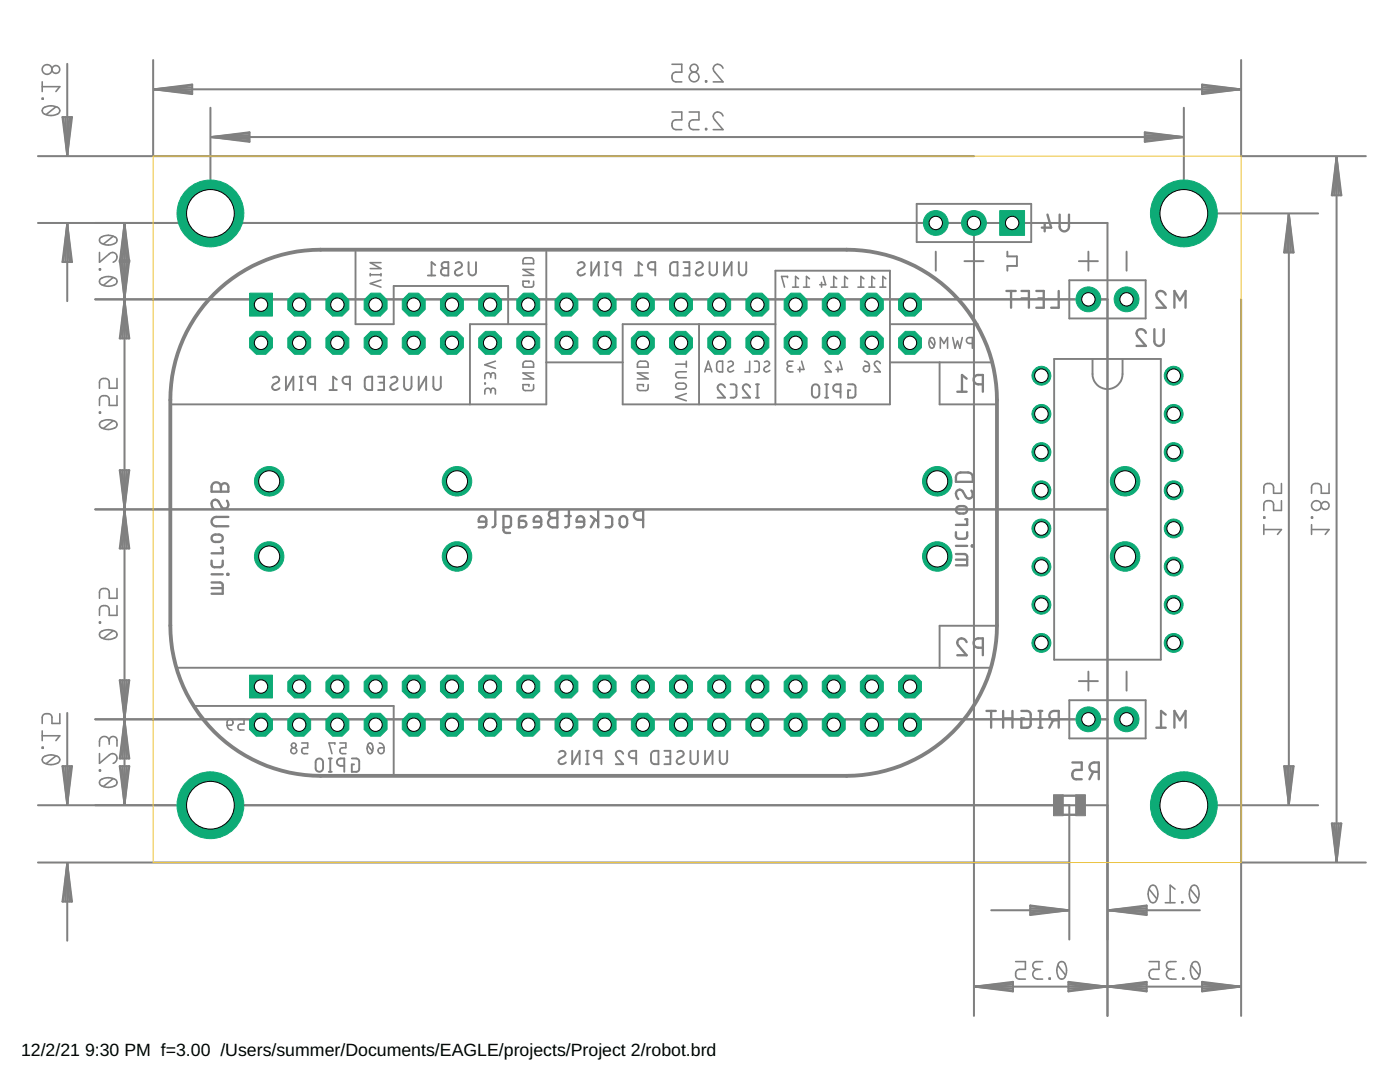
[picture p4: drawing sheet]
<svg xmlns="http://www.w3.org/2000/svg" width="279mm" height="216mm" viewBox="0 0 279 216" stroke-linecap="round" stroke-linejoin="round" font-family="sans-serif">
<defs><g id="words">
<g font-size="3.5">
<text x="4.2" y="210.7">12/2/21</text>
<text x="17" y="210.7">9:30 PM f=3.00 /Users/summer/Documents/EAGLE/projects/Project 2/robot.brd</text>
</g>
</g></defs>
<g fill="none" stroke="#808080" stroke-width=".47">
<path d="M200.9 58.1h1.8M201.8 58.1v3.3M203.9 58.1h1.4v3.3M203.9 59.5h1.4M206.8 58.1h1.5v3.3h-1.5M207.2 59.5h1.1M208.5 44.7v1.5M209 42.8l.8 2.6h-1.9M211.3 58.1v3.3h-1.5M211.5 42.8v2.4a.93 .93 0 0 0 .9 1 .93 .93 0 0 0 .9-1v-2.4M232.6 58.8a.92 .92 0 0 0-1.3-.7 .92 .92 0 0 0-.2 1.4l1.5 1.9h-1.8M191.1 78.2h1.8"/>
<path d="M192.9 75.6l-.9-.8v3.4M196.2 76.7h-1a.93 .93 0 0 1-.9-.9 .93 .93 0 0 1 .9-1h1v3.4M228.7 66.4a.92 .92 0 0 0-1.3-.7 .92 .92 0 0 0-.3 1.5l1.6 1.8h-1.9M230.4 65.7v2.4a.93 .93 0 0 0 .9 .9 .93 .93 0 0 0 .9-.9v-2.4M234.4 61.4v-3.3l1.1 1.8 1.1-1.8v3.3M42.5 96.5a.93 .93 0 0 1 1.1-.2 .93 .93 0 0 1 .5 .9 .74 .74 0 0 1 .7-.8 .74 .74 0 0 1 .8 .8v.9h-3.4v-1.2zM44.1 97.2v.9M45.3 99.9a.85 .85 0 0 1 .2 1.2 .85 .85 0 0 1-1.2 .2l-.7-1.2a.81 .81 0 0 0-1.1-.2 .81 .81 0 0 0-.2 1.2l.4 .5M191.1 94.6l.6-.3h1.5l.7 .3a1.79 1.79 0 0 1 .2 1.5h-3.3a1.79 1.79 0 0 1 .3-1.5zM193.9 97.9a.89 .89 0 0 1 .2 1 .89 .89 0 0 1-.9 .6l-.5-.4-.5-1a.8 .8 0 0 0-1.2-.2 .8 .8 0 0 0-.1 1.2l.3 .5M42.2 116.2h1.9l.3 .6v1.7h-2.2M42.2 111.9v.9l.3 .3 .3 .1 1.4-.1 .2-.3v-.9"/>
<path d="M42.2 117.3h2.2M42.2 114.6h2.2M42.4 107a1.59 1.59 0 0 1 1.9 0l.1 .4a.7 .7 0 0 1-.7 .7h-.7a.74 .74 0 0 1-.7-.4 .74 .74 0 0 1 .1-.7zM44.1 109.3h.3v1.1h-2.2M45.4 114.5h.2v.2h-.2zM45.6 103.1h-2.4a.93 .93 0 0 0-1 1 .93 .93 0 0 0 1 .9h2.4M97 104.1h-1.5a.79 .79 0 0 1 .6-1.1 .79 .79 0 0 1 .9 .7l-.1 1.3-.4 .2h-1M98.8 101.9v2.7l-.1 .4-.4 .2M100.5 105.2h1.1l.4-.4v-1.4l-.4-.4h-1.1v2.8l.1 .3 .3 .2h.9M104.9 103h-1l-.2 .2-.1 .3v1.7h.8a.66 .66 0 0 0 .7-.6 .66 .66 0 0 0-.7-.7h-.8M108 104.1h-1.5a.78 .78 0 0 1 .5-1.1 .78 .78 0 0 1 1 .7l-.1 1.3-.4 .2h-1M109.7 102.2l.4-.3h1.1v3.3a1.69 1.69 0 0 1-1.6-.3 .94 .94 0 0 1-.2-1 .94 .94 0 0 1 .9-.5l-.6-.4-.2-.4z"/>
<path d="M110.3 103.4h.9M112.8 103h1.1M113.5 101.9v2.9l-.2 .3-.5 .1M116.6 104.1h-1.5a.79 .79 0 0 1 .5-1.1 .79 .79 0 0 1 1 .7v1.1l-.2 .3-1.3 .1M117.9 103l1.5 1.1M118.7 103.6l-.8 1.6M119.4 101.9v3.3M120.9 103h.9l.3 .2 .1 .3-.1 1.5-.5 .2h-.7M123.8 103.3a.75 .75 0 0 1 .8-.3 .75 .75 0 0 1 .6 .7v.8a.75 .75 0 0 1-.8 .7 .75 .75 0 0 1-.7-.7zM128.4 103.7h-1a.93 .93 0 0 1-.9-.9 .93 .93 0 0 1 .9-.9h1v3.3M190.8 110.6h1.8l.4 .5v1.7h-2.2M190.8 106.2v.9l.2 .3 .3 .1 1.5-.1 .2-.3v-.9"/>
<path d="M190.8 111.7h2.2M190.8 108.9h2.2M190.9 101.3a1.57 1.57 0 0 1 2 0l.1 .7a.67 .67 0 0 1-.7 .5h-.8a.74 .74 0 0 1-.6-.4 .74 .74 0 0 1 0-.8zM192.6 103.6h.4v1.1h-2.2M194 108.8h.1v.2h-.1zM192.9 128.1a.92 .92 0 0 0-1.3-.7 .92 .92 0 0 0-.3 1.5l1.6 1.8h-1.8M196.2 129.2a1.67 1.67 0 0 1-1.7-.3 .93 .93 0 0 1-.1-1 .93 .93 0 0 1 .8-.5h1v3.3M196.9 141.9h1.8M197.8 141.9v3.3M200.2 143.3h1.9M200.2 141.9v3.3M202.1 141.9v3.3"/>
<path d="M203.8 141.9h1.4l.4 .3 .1 .4v1.9a.7 .7 0 0 1-.7 .7h-1.2v-1.9h.6M207.3 141.9h.7M207.3 145.2h.7M207.6 141.9v3.3M210.2 143.7l-.8 1.5M211.3 143.7a1.69 1.69 0 0 1-1.7-.3 .95 .95 0 0 1-.1-1 .95 .95 0 0 1 .9-.5h.9v3.3M212.2 158.8h2.5M214 152.1h1.9v1.5h-1.1a.95 .95 0 0 0-.8 1 .95 .95 0 0 0 .8 .9h1.1M218.2 154l-.8 1.5M219.3 154a1.69 1.69 0 0 1-1.7-.3 .95 .95 0 0 1-.1-1 .95 .95 0 0 1 .9-.6h.9v3.4M230.8 145.2h1.8M232.6 142.6l-.9-.7v3.3"/>
<path d="M234.4 145.2v-3.3l1.1 1.8 1.1-1.8v3.3M212.2 162.6h2.5"/>
</g>
<g fill="none" stroke="#808080" stroke-width=".4">
<path d="M13.4 12.7v18.3M30.6 12v19.2M30.8 17.8h216.7M30.8 17.8l7.6-.9v1.9zM30.8 17.8l7.6 .4M30.8 17.8l7.6 .8M38.4 17.4l-7.6 .4M38.4 17l-7.6 .8M239.9 16.9l7.6 .9-7.6 1zM239.9 17.4l7.6 .4M239.9 17l7.6 .8M247.5 17.8l-7.6 .4"/>
<path d="M247.5 17.8l-7.6 .8M247.7 12v19.2h24.9M7.6 31.2h186.8M12.5 23.4h1.9l-1 7.6zM12.6 23.4l.8 7.6M13 23.4l.4 7.6M13.8 23.4l-.4 7.6M14.2 23.4l-.8 7.6M42 21.5v21.1M42.2 27.3h193.9M42.2 27.3l7.6-.9v1.9zM42.2 27.3l7.6 .4"/>
<path d="M42.2 27.3l7.6 .8M49.8 27l-7.6 .3M49.8 26.6l-7.6 .7M228.5 26.4l7.6 .9-7.6 1zM228.5 27l7.6 .3M228.5 26.6l7.6 .7M236.1 27.3l-7.6 .4M236.1 27.3l-7.6 .8M236.3 21.5v21.1h26.8M266.7 31.3v140.6M266.7 31.3l1 7.7h-1.9zM266.7 31.3l-.3 7.7"/>
<path d="M266.7 31.3l.4 7.7M266.7 31.3l-.7 7.7M266.7 31.3l.8 7.7M7.6 44.5h213.4v158.2M13.4 44.7l1 7.6h-1.9zM13.4 44.7v15.4M13.4 44.7l-.4 7.6M13.4 44.7l.4 7.6M13.4 44.7l-.8 7.6M13.4 44.7l.8 7.6M19 59.7h202M23.9 51.9h1.9l-1 7.6z"/>
<path d="M24.1 51.9l.7 7.6M24.5 51.9l.3 7.6M24.8 44.7v14.8M24.8 59.9v41.5M24.8 59.9l-.3 7.6M24.8 44.7l1 7.6h-1.9zM24.8 44.7l-.3 7.6M24.8 44.7l.4 7.6M24.8 44.7l-.7 7.6M24.8 44.7l.8 7.6M24.8 59.9l1 7.6h-1.9zM24.8 59.9l.4 7.6"/>
<path d="M24.8 59.9l-.7 7.6M24.8 59.9l.8 7.6M25.2 51.9l-.4 7.6M25.6 51.9l-.8 7.6M194.4 44.5v158.2M247.7 59.7v143M257.2 42.8v117.7M257.2 42.8l1 7.6h-1.9zM257.2 42.8l-.4 7.6M257.2 42.8l.4 7.6M257.2 42.8l-.8 7.6M257.2 42.8l.8 7.6"/>
<path d="M23.9 93.8h1.9l-1 7.6zM24.1 93.8l.7 7.6M24.5 93.8l.3 7.6M25.2 93.8l-.4 7.6M25.6 93.8l-.8 7.6M19 101.6h202M24.8 101.8v41.5M24.8 101.8l.4 7.6M24.8 101.8l-.3 7.6M24.8 101.8l1 7.6h-1.9zM24.8 101.8l-.7 7.6M24.8 101.8l.8 7.6"/>
<path d="M23.9 135.7h1.9l-1 7.6zM24.1 135.7l.7 7.6M24.5 135.7l.3 7.6M25.2 135.7l-.4 7.6M25.6 135.7l-.8 7.6M12.5 152.9h1.9l-1 7.6zM12.6 152.9l.8 7.6M13 152.9l.4 7.6M13.4 142.3v18.2M13.8 152.9l-.4 7.6M14.2 152.9l-.8 7.6M19 143.5h202"/>
<path d="M23.9 152.9h1.9l-1 7.6zM24.1 152.9l.7 7.6M24.5 152.9l.3 7.6M24.8 143.7v16.8M24.8 143.7l1 7.6h-1.9zM24.8 143.7l-.3 7.6M24.8 143.7l-.7 7.6M24.8 143.7l.4 7.6M24.8 143.7l.8 7.6M25.2 152.9l-.4 7.6M25.6 152.9l-.8 7.6M256.3 152.9h1.9l-1 7.6z"/>
<path d="M256.4 152.9l.8 7.6M256.8 152.9l.4 7.6M257.6 152.9l-.4 7.6M258 152.9l-.8 7.6M7.6 160.7h213.4M7.6 172.1h205.8M13.4 172.3l-.8 7.6M13.4 172.3v15.4M13.4 172.3l1 7.6h-1.9zM13.4 172.3l-.4 7.6M13.4 172.3l.4 7.6M13.4 172.3l.8 7.6"/>
<path d="M213.4 160.7v26.8M236.3 160.7h26.8M247.7 172.1h24.9M265.8 164.3h1.9l-1 7.6zM266 164.3l.7 7.6M266.4 164.3l.3 7.6M267.1 164.3l-.4 7.6M267.5 164.3l-.8 7.6M194.6 196.9h26.2M194.6 196.9l7.6-1v1.9zM194.6 196.9l7.6 .4M194.6 196.9l7.6 .8"/>
<path d="M197.8 181.6h15.4M202.2 196.5l-7.6 .4M202.2 196.1l-7.6 .8M205.6 180.7l7.6 .9-7.6 1zM205.6 181.3l7.6 .3M205.6 180.8l7.6 .8M213.2 181.6l-7.6 .4M213.2 181.6l-7.6 .8M213.2 196.5l7.6 .4M213.2 195.9l7.6 1-7.6 .9zM213.2 196.1l7.6 .8M220.8 196.9l-7.6 .8"/>
<path d="M220.8 196.9l-7.6 .4M221.2 181.6h18.3M221.2 181.6l7.6-.9v1.9zM221.2 196.9l7.6-1v1.9zM221.2 181.6l7.6 .4M221.2 181.6l7.6 .8M221.2 196.9h26.3M221.2 196.9l7.6 .4M221.2 196.9l7.6 .8M228.8 181.3l-7.6 .3M228.8 180.8l-7.6 .8M228.8 196.5l-7.6 .4"/>
<path d="M228.8 196.1l-7.6 .8M239.9 195.9l7.6 1-7.6 .9zM239.9 196.5l7.6 .4M239.9 196.1l7.6 .8M247.5 196.9l-7.6 .4M247.5 196.9l-7.6 .8"/>
</g>
<g fill="none" stroke="#808080" stroke-width=".32">
<path d="M8.4 19.6h.2v.2h-.2zM8.4 16.3v2M8.4 17.3h3.5l-.7 1M134.1 12.8h2v1.6h-1.2a.99 .99 0 0 0-.8 1 .99 .99 0 0 0 .8 .9h1.2M140.8 16.1h.2v.2h-.2zM144.3 13.6a.96 .96 0 0 0-1.4-.7 .96 .96 0 0 0-.3 1.5l1.7 1.9h-2M8.7 21.5a2.68 2.68 0 0 1 3.1 .2l.1 .6a2.39 2.39 0 0 1-3 .5l-.3-.3-.2-.4zM11.2 21.3l-2 1.6M134.1 22.4h2v1.5h-1.2a.99 .99 0 0 0-.8 1 .99 .99 0 0 0 .8 1h1.2M137.5 22.4h2v1.5h-1.2a.99 .99 0 0 0-.8 1 .99 .99 0 0 0 .8 1h1.2M140.8 25.7h.2v.2h-.2zM144.3 23.1a.96 .96 0 0 0-1.4-.7 .96 .96 0 0 0-.3 1.5l1.7 2h-2"/>
<path d="M19.9 50.4v1.9l1.9-1.6a.96 .96 0 0 1 1.5 .3 .96 .96 0 0 1-.7 1.3M19.9 53.7h.1v.1h-.1zM20 55.7a2.5 2.5 0 0 1 3.3 .2v.5a2.31 2.31 0 0 1-3 .4l-.4-.4zM20 47.5a2.66 2.66 0 0 1 3.2 0l.1 .4a1.68 1.68 0 0 1-2.1 1l-1.2-.6-.1-.4zM22.6 55.4l-2 1.5M22.6 47.1l-2 1.6M73.9 54.8h2.1M73.9 54.6v.5M76 55.9l-2.1 .7 2.1 .7M76 54.6v.5M76 52.4h-2.1l2.1 1.2h-2.1M104.5 51.7l.3-.2h1.3l.4 .3v.8h-2.1z"/>
<path d="M106.5 56.1v.9l-.3 .3h-1.4l-.4-.3v-.9h1.2v.4M106.5 53.8h-2.1l2.1 1.1h-2.1M157.2 55.4v-.2h-1.2l.6 2.1M158.2 57.3h1.2M159.4 55.6l-.6-.4v2.1M160.4 57.3h1.1M161.5 55.6l-.5-.4v2.1M164 56.3v1M164.3 55.2l.5 1.6h-1.2M165.8 57.3h1.2M167 55.6l-.6-.4v2.1M168 57.3h1.2"/>
<path d="M169.2 55.6l-.6-.4v2.1M171.2 57.3h1.2M172.4 55.6l-.6-.4v2.1M173.4 57.3h1.2M174.6 55.6l-.6-.4v2.1M175.6 57.3h1.2M176.8 55.6l-.6-.4v2.1M23.3 79v1.9h-1.5v-1.2a.99 .99 0 0 0-1-.8 .99 .99 0 0 0-.9 .8v1.2M23.3 75.5v2h-1.5v-1.2a.99 .99 0 0 0-1-.8 .99 .99 0 0 0-.9 .8v1.2M96.8 76.5l.1 .1zM97.9 78a.59 .59 0 0 0-.6-.5 .59 .59 0 0 0-.5 .5v.6M97.9 78.4v-.5a.47 .47 0 0 1 .5-.5 .47 .47 0 0 1 .5 .5v.7"/>
<path d="M97.9 75a.59 .59 0 0 0-.6-.6 .59 .59 0 0 0-.5 .6v.6M97.9 75.3v-.4a.47 .47 0 0 1 .5-.5 .47 .47 0 0 1 .5 .5v.7M98.9 72.1l-2.1 .7 2.1 .7M104.6 72.2l.4-.1 1.3 .1 .2 .3v.8h-2.1v-.8zM106.5 76.8v.8l-.3 .3h-1.4l-.4-.3v-.8h1.2v.3M106.5 74.4h-2.1l2.1 1.2h-2.1M127.5 72.2l.3-.1 1.3 .1 .2 .3v.8h-2.1a1.03 1.03 0 0 1 .3-1.1zM129.3 76.8v.8l-.2 .3h-1.4l-.4-.3-.1-.8h1.2v.3M129.3 74.4h-2.1l2.1 1.2h-2.1M134.8 72.7h2.2M135 76.6a1.96 1.96 0 0 1 1.6-.1 .59 .59 0 0 1 .4 .7 .59 .59 0 0 1-.6 .4h-1a.59 .59 0 0 1-.5-.3 .59 .59 0 0 1 .1-.7zM137 74.2h-1.6a.59 .59 0 0 0-.6 .6 .59 .59 0 0 0 .6 .6h1.6"/>
<path d="M137 78.5l-2.2 .7 2.2 .8M137 72.1v1.2M140.7 74.2l.7-2.1 .7 2.1M140.8 73.7h1.1M143.3 72.2l.9-.1v2.1a1.02 1.02 0 0 1-1-.2l-.2-1.3zM145.3 72.2a.54 .54 0 0 1 .8-.1 .54 .54 0 0 1 0 .9l-.6 .3a.49 .49 0 0 0-.2 .7 .49 .49 0 0 0 .7 .2l.4-.3M149.6 72.1v2.1h-.9M150.6 72.1h.6l.3 .4v1.4l-.3 .3h-.6M152.6 72.2a.53 .53 0 0 1 .8 0 .53 .53 0 0 1-.1 .8l-.6 .3a.53 .53 0 0 0-.1 .8 .53 .53 0 0 0 .8 0l.2-.2M157.7 73a.59 .59 0 0 0-.6 .6 .59 .59 0 0 0 .6 .6h.6M158.3 72.1h-.8a.48 .48 0 0 0-.4 .4 .48 .48 0 0 0 .4 .5h.5M159.6 73.3v.9"/>
<path d="M160 72.1l.4 1.6h-1.1M165.9 72.5a.59 .59 0 0 0-.9-.4 .59 .59 0 0 0-.1 .9l1 1.2h-1.2M167.2 73.3v.9M167.6 72.1l.5 1.6h-1.2M172.4 73.2l1.1-.2v.6a.61 .61 0 0 1-.9 .5 .61 .61 0 0 1-.2-.9zM172.6 72.1l.6 .2 .3 .7M175.7 72.5a.58 .58 0 0 0-.8-.4 .58 .58 0 0 0-.2 .9l1 1.2h-1.2M185.5 67.8l.9 1.2M185.7 67.5l.3-.1a1.28 1.28 0 0 1 .4 1.8l-.4 .3a1.39 1.39 0 0 1-.3-2zM187.7 69.5v-2.1l.7 1.1 .7-1.1v2.1M190.1 67.4l.5 2.1 .5-1.4 .5 1.4 .4-2.1M194.1 68.5h-.6a.59 .59 0 0 1-.6-.6 .59 .59 0 0 1 .6-.5h.6v2.1"/>
<path d="M19.9 82.2h.1v.2h-.1zM20 84.3a2.66 2.66 0 0 1 3.2 0l.1 .6a2.39 2.39 0 0 1-3 .5l-.4-.5zM22.6 83.9l-2 1.6M255.7 99.9v2h-1.5v-1.2a1 1 0 0 0-1-.8 1 1 0 0 0-1 .8v1.2M255.7 96.5v1.9h-1.5v-1.2a1 1 0 0 0-1-.7 1 1 0 0 0-1 .7v1.2M265.2 96.5v1.9h-1.5v-1.2a1 1 0 0 0-1-.7 1 1 0 0 0-1 .7v1.2M23.3 117.4v2h-1.5v-1.2a1 1 0 0 0-1-.8 1 1 0 0 0-.9 .8v1.2M252.2 105.7h3.5l-.7 .9M252.2 103.2h.2v.2h-.2zM252.2 104.7v1.9M261.7 105.7h3.5l-.7 .9M261.7 103.2h.2v.2h-.2z"/>
<path d="M261.7 104.7v1.9M19.9 124.1h.1v.2h-.1zM20 126.2a2.66 2.66 0 0 1 3.2 0l.1 .4a1.68 1.68 0 0 1-2.1 1l-1.2-.6-.1-.4zM22.6 125.8l-2 1.6M23.3 120.8v2h-1.5v-1.2a.99 .99 0 0 0-1-.8 .99 .99 0 0 0-.9 .8v1.2M8.4 149.1h.2v.2h-.2zM8.4 145.8v2M8.4 146.8h3.5l-.7 1M8.6 151.2a2.58 2.58 0 0 1 3.2 0l.1 .6a2.39 2.39 0 0 1-3 .5l-.4-.5zM11.2 150.8l-2 1.6M11.9 142.4v2h-1.5v-1.2a1 1 0 0 0-1-.8 1 1 0 0 0-1 .8v1.2M19.9 150.4v1.9l1.9-1.6a.96 .96 0 0 1 1.5 .3 .96 .96 0 0 1-.7 1.3"/>
<path d="M19.9 153.6h.1v.2h-.1zM20 155.7a2.66 2.66 0 0 1 3.2 0l.1 .7a2.31 2.31 0 0 1-3 .4l-.4-.4zM21.8 147.9a.97 .97 0 0 0-1-.9 .97 .97 0 0 0-.9 .9v1M21.8 148.5v-.8a.77 .77 0 0 1 .8-.7 .77 .77 0 0 1 .7 .7v1.2M22.6 155.4l-2 1.5M45.3 144.7l.3 .7 .7 .3M45.5 143.7a.59 .59 0 0 1 .9 .1 .59 .59 0 0 1-.4 .9h-.7zM47.5 143.5h1.2v1h-.7a.61 .61 0 0 0-.5 .6 .61 .61 0 0 0 .5 .6h.7M60.2 148.3h1.2v.9h-.7a.6 .6 0 0 0-.5 .6 .6 .6 0 0 0 .5 .6h.7M66.8 148.5v-.2h-1.1l.6 2.1M67.8 148.3h1.2v.9h-.7a.6 .6 0 0 0-.5 .6 .6 .6 0 0 0 .5 .6h.7M73.4 148.7l.9 1.2"/>
<path d="M73.5 148.4l.4-.1a1.26 1.26 0 0 1 .4 1.8l-.3 .2a.89 .89 0 0 1-.7-1.2zM75.6 149.4l1-.2v.6a.6 .6 0 0 1-.8 .5 .6 .6 0 0 1-.2-.9zM75.7 148.3l.7 .2 .2 .7M229.3 177.4l1.6 2M229.5 176.9a.81 .81 0 0 1 1-.2 .81 .81 0 0 1 .4 .8 2.25 2.25 0 0 1-.6 2.6h-.4a2.31 2.31 0 0 1-.5-3zM234.5 177.4l-1-.8v3.5M235.8 179.9h.2v.2h-.2zM237.6 177.4l1.5 2M237.8 176.9a.81 .81 0 0 1 .9-.2 .81 .81 0 0 1 .5 .8 2.25 2.25 0 0 1-.7 2.6h-.2a1.68 1.68 0 0 1-.9-2.2zM202.7 191.9h1.9v1.5h-1.1a1 1 0 0 0-.8 1 1 1 0 0 0 .8 1h1.1M207.1 193.4a.97 .97 0 0 0-1 1 .97 .97 0 0 0 1 1h1M208.1 191.9h-1.2a.77 .77 0 0 0-.8 .7 .77 .77 0 0 0 .8 .8h.8"/>
<path d="M209.4 195.2h.2v.2h-.2zM211.1 192.6l1.6 2M211.3 192.2a.81 .81 0 0 1 .9-.3 .81 .81 0 0 1 .5 .9 2.3 2.3 0 0 1-.6 2.5h-.4a2.51 2.51 0 0 1-.4-3.1zM229.3 191.9h2v1.5h-1.2a.99 .99 0 0 0-.8 1 .99 .99 0 0 0 .8 1h1.2M232.6 180.1h1.9M233.7 193.4a.97 .97 0 0 0-.9 1 .97 .97 0 0 0 .9 1h1M234.7 191.9h-1.1a.77 .77 0 0 0-.8 .7 .77 .77 0 0 0 .8 .8h.7M236.1 195.2h.1v.2h-.1zM237.8 192.6l1.5 2M238 192.2a.81 .81 0 0 1 .9-.3 .81 .81 0 0 1 .5 .9 2.3 2.3 0 0 1-.6 2.5h-.5a2.51 2.51 0 0 1-.3-3.1z"/>
<circle cx="9.4" cy="13.9" r=".98"/>
<circle cx="11.2" cy="13.9" r=".78"/>
<circle cx="138.5" cy="13.6" r=".78"/>
<circle cx="138.5" cy="15.4" r=".97"/>
<circle cx="262.7" cy="100.9" r=".98"/>
<circle cx="264.5" cy="100.9" r=".77"/>
<circle cx="58.6" cy="148.7" r=".48"/>
<circle cx="58.6" cy="149.8" r=".59"/>
</g>
<g fill="#808080" stroke="#808080" stroke-width=".2">
<path d="M210.2 158.6h2v4.2h-2z"/>
<path d="M214.7 158.6h1.9v4.2h-1.9z"/>
<path d="M51.3 60h1.6v1.6h-1.6z"/>
<path d="M51.3 67.6h1.6v1.6h-1.6z"/>
<path d="M58.9 67.6h1.6v1.6h-1.6z"/>
<path d="M58.9 60h1.6v1.6h-1.6z"/>
<path d="M66.6 67.6h1.5v1.6h-1.5z"/>
<path d="M66.6 60h1.5v1.6h-1.5z"/>
<path d="M74.2 67.6h1.5v1.6h-1.5z"/>
<path d="M81.8 67.6h1.5v1.6h-1.5z"/>
<path d="M89.4 67.6h1.6v1.6h-1.6z"/>
<path d="M74.2 60h1.5v1.6h-1.5z"/>
<path d="M81.8 60h1.5v1.6h-1.5z"/>
<path d="M89.4 60h1.6v1.6h-1.6z"/>
<path d="M97 67.6h1.6v1.6h-1.6z"/>
<path d="M97 60h1.6v1.6h-1.6z"/>
<path d="M104.7 67.6h1.5v1.6h-1.5z"/>
<path d="M104.7 60h1.5v1.6h-1.5z"/>
<path d="M112.3 67.6h1.5v1.6h-1.5z"/>
<path d="M112.3 60h1.5v1.6h-1.5z"/>
<path d="M119.9 67.6h1.5v1.6h-1.5z"/>
<path d="M119.9 60h1.5v1.6h-1.5z"/>
<path d="M127.5 67.6h1.6v1.6h-1.6z"/>
<path d="M127.5 60h1.6v1.6h-1.6z"/>
<path d="M135.1 67.6h1.6v1.6h-1.6z"/>
<path d="M135.1 60h1.6v1.6h-1.6z"/>
<path d="M142.8 67.6h1.5v1.6h-1.5z"/>
<path d="M142.8 60h1.5v1.6h-1.5z"/>
<path d="M150.4 67.6h1.5v1.6h-1.5z"/>
<path d="M150.4 60h1.5v1.6h-1.5z"/>
<path d="M158 67.6h1.5v1.6h-1.5z"/>
<path d="M158 60h1.5v1.6h-1.5z"/>
<path d="M165.6 67.6h1.6v1.6h-1.6z"/>
<path d="M165.6 60h1.6v1.6h-1.6z"/>
<path d="M173.2 67.6h1.6v1.6h-1.6z"/>
<path d="M173.2 60h1.6v1.6h-1.6z"/>
<path d="M180.8 67.6h1.6v1.6h-1.6z"/>
<path d="M180.8 60h1.6v1.6h-1.6z"/>
<path d="M51.3 136.2h1.6v1.6h-1.6z"/>
<path d="M51.3 143.8h1.6v1.6h-1.6z"/>
<path d="M58.9 143.8h1.6v1.6h-1.6z"/>
<path d="M58.9 136.2h1.6v1.6h-1.6z"/>
<path d="M66.6 143.8h1.5v1.6h-1.5z"/>
<path d="M66.6 136.2h1.5v1.6h-1.5z"/>
<path d="M74.2 143.8h1.5v1.6h-1.5z"/>
<path d="M81.8 143.8h1.5v1.6h-1.5z"/>
<path d="M89.4 143.8h1.6v1.6h-1.6z"/>
<path d="M74.2 136.2h1.5v1.6h-1.5z"/>
<path d="M81.8 136.2h1.5v1.6h-1.5z"/>
<path d="M89.4 136.2h1.6v1.6h-1.6z"/>
<path d="M97 143.8h1.6v1.6h-1.6z"/>
<path d="M97 136.2h1.6v1.6h-1.6z"/>
<path d="M104.7 143.8h1.5v1.6h-1.5z"/>
<path d="M104.7 136.2h1.5v1.6h-1.5z"/>
<path d="M112.3 143.8h1.5v1.6h-1.5z"/>
<path d="M112.3 136.2h1.5v1.6h-1.5z"/>
<path d="M119.9 143.8h1.5v1.6h-1.5z"/>
<path d="M119.9 136.2h1.5v1.6h-1.5z"/>
<path d="M127.5 143.8h1.6v1.6h-1.6z"/>
<path d="M127.5 136.2h1.6v1.6h-1.6z"/>
<path d="M135.1 143.8h1.6v1.6h-1.6z"/>
<path d="M135.1 136.2h1.6v1.6h-1.6z"/>
<path d="M142.8 143.8h1.5v1.6h-1.5z"/>
<path d="M142.8 136.2h1.5v1.6h-1.5z"/>
<path d="M150.4 143.8h1.5v1.6h-1.5z"/>
<path d="M150.4 136.2h1.5v1.6h-1.5z"/>
<path d="M158 143.8h1.5v1.6h-1.5z"/>
<path d="M158 136.2h1.5v1.6h-1.5z"/>
<path d="M165.6 143.8h1.6v1.6h-1.6z"/>
<path d="M165.6 136.2h1.6v1.6h-1.6z"/>
<path d="M173.2 143.8h1.6v1.6h-1.6z"/>
<path d="M173.2 136.2h1.6v1.6h-1.6z"/>
<path d="M180.8 143.8h1.6v1.6h-1.6z"/>
<path d="M180.8 136.2h1.6v1.6h-1.6z"/>
</g>
<g fill="none" stroke="#808080" stroke-width=".38">
<path d="M71 50.2v14.5h7.6v-7.6h22.8v7.6M85.4 55h1.5M86.9 52.9l-.8-.6v2.7M88.2 52.6l.3-.3h1v2.7a1.34 1.34 0 0 1-1.4-.3l-.1-.5a.7 .7 0 0 1 .7-.7l-.5-.3zM88.7 53.5h.8M90.9 52.5a.66 .66 0 0 1 1-.1 .66 .66 0 0 1 0 1l-.8 .4a.64 .64 0 0 0-.2 1 .64 .64 0 0 0 1 .1l.4-.3M93.5 52.3v1.9a.74 .74 0 0 0 .8 .8 .74 .74 0 0 0 .7-.8v-1.9M109 50.2v30.5h-74.6M115.4 52.5a.66 .66 0 0 1 1-.1 .66 .66 0 0 1 0 1l-.8 .4a.64 .64 0 0 0-.2 1 .64 .64 0 0 0 .9 .1l.5-.3M118 52.3v2.7l1.5-2.7v2.7M120.7 55h.6M120.7 52.3h.6"/>
<path d="M121 52.3v2.7M123.8 53.8h-.7a.74 .74 0 0 1-.8-.8 .74 .74 0 0 1 .8-.7h.7v2.7M126.7 55h1.5M128.2 52.9l-.8-.6v2.7M130.8 53.8h-.8a.74 .74 0 0 1-.7-.8 .74 .74 0 0 1 .7-.7h.8v2.7M133.9 52.6l.3-.3h1v2.7l-1-.1-.3-.2-.2-.5v-1.2zM136.4 52.3h1.2v2.7h-1.2M136.7 53.5h.9M139 52.5a.66 .66 0 0 1 1-.1 .66 .66 0 0 1 0 1l-.9 .4a.64 .64 0 0 0-.1 1 .64 .64 0 0 0 .9 .1l.4-.3M141.6 52.3v1.9a.74 .74 0 0 0 .7 .8 .74 .74 0 0 0 .8-.8v-1.9M144.5 52.3v2.7l1.5-2.7v2.7M147.4 52.3v1.9a.74 .74 0 0 0 .8 .8 .74 .74 0 0 0 .7-.8v-1.9"/>
<path d="M182.9 40.7h22.9v7.6h-22.9zM186.8 50.2v3.8M192.5 52.1h3.8M194.4 50.2v3.8M201 50.2v1h1.9v1.9h-1.9v.9M213.4 55.9h15.2v7.6h-15.2zM215.3 52.1h3.8M217.2 50.2v3.8M224.8 50.2v3.8M54.5 75.4a.67 .67 0 0 1 1-.1 .67 .67 0 0 1-.1 1l-.8 .4a.64 .64 0 0 0-.1 .9 .64 .64 0 0 0 .9 .1l.4-.3M57.1 75.2v2.6l1.4-2.6v2.6M59.8 77.8h.6"/>
<path d="M59.8 75.2h.6M60.1 75.2v2.6M62.9 76.6h-.8a.74 .74 0 0 1-.7-.7 .74 .74 0 0 1 .7-.7h.8v2.6M65.7 77.8h1.5M67.2 75.8l-.7-.6v2.6M69.8 76.6h-.7a.74 .74 0 0 1-.8-.7 .74 .74 0 0 1 .8-.7h.7v2.6M72.9 75.5a1.34 1.34 0 0 1 1.4-.3v2.6h-1l-.4-.3-.1-.4zM75.5 75.2h1.1v2.6h-1.1M75.8 76.3h.8M78 75.4a.67 .67 0 0 1 1-.1 .67 .67 0 0 1 0 1l-.8 .4a.64 .64 0 0 0-.1 .9 .64 .64 0 0 0 .9 .1l.4-.3M80.6 75.2v1.9a.74 .74 0 0 0 .8 .7 .74 .74 0 0 0 .7-.7v-1.9M83.6 75.2v2.6l1.4-2.6v2.6"/>
<path d="M86.5 75.2v1.9a.74 .74 0 0 0 .7 .7 .74 .74 0 0 0 .8-.7v-1.9M109 72.3h15.3M109 64.7h-15.2v16M139.5 64.7v16M144.7 77.3a.73 .73 0 0 0-1-.6 .73 .73 0 0 0-.3 1.2l1.3 1.5h-1.5M145.8 76.7h.8l.4 .4-.1 2a1.03 1.03 0 0 1-1.1 .3M149.7 77.3a.73 .73 0 0 0-1-.6 .73 .73 0 0 0-.2 1.2l1.2 1.5h-1.5M150.9 79.4h.6M150.9 76.7h.6M151.2 76.7v2.7M154.7 64.7h-30.4v16h53.3v-26.7h-22.9v26.7M162.3 76.8l.7-.1 .4 .3 .1 .4v1.2a.74 .74 0 0 1-.7 .8 .74 .74 0 0 1-.8-.8v-1.2z"/>
<path d="M164.7 79.4h.6M164.7 76.7h.6M165 76.7v2.7M167.7 78.2h-.7a.74 .74 0 0 1-.7-.8 .74 .74 0 0 1 .7-.7h.7v2.7M169.2 76.7h1.1l.4 .4v1.7l-.2 .4-1.3 .2v-1.5h.5M177.6 72.3h20.6M177.6 64.7h17.5M187.5 72.3v8.4h11.4M210.4 71.6h21.3v60h-21.3zM218 71.6v3a3 3 0 0 0 3 3 3 3 0 0 0 3-3v-3M35.1 133.2h162.3M198.9 124.9h-11.4v8.3"/>
<path d="M213.4 139.7h15.2v7.6h-15.2zM215.3 135.9h3.8M217.2 134v3.8M224.8 134v3.8M38.9 140.9h39.7v13.7M63.1 151.7a.75 .75 0 0 1 .9-.3 .75 .75 0 0 1 .5 .7v1.2a.74 .74 0 0 1-.8 .7 .74 .74 0 0 1-.7-.7zM65.6 154h.6M65.6 151.3h.6M65.9 151.3v2.7M68.7 152.8h-.7a.74 .74 0 0 1-.8-.7 .74 .74 0 0 1 .8-.8h.7v2.7M70.2 151.3l1.1 .1 .4 .4v1.8l-.4 .4h-1.1v-1.5h.5M111.6 150.1a.66 .66 0 0 1 1-.2 .66 .66 0 0 1 0 1l-.8 .5a.64 .64 0 0 0-.2 .9 .64 .64 0 0 0 .9 .1l.4-.3"/>
<path d="M114.2 149.8v2.7l1.5-2.7v2.7M116.9 152.5h.6M116.9 149.8h.6M117.2 149.8v2.7M120 151.3h-.7a.74 .74 0 0 1-.8-.7 .74 .74 0 0 1 .8-.8h.7v2.7M124.4 150.4a.73 .73 0 0 0-1.1-.5 .73 .73 0 0 0-.2 1.1l1.3 1.5h-1.5M127 151.3a1.32 1.32 0 0 1-1.4-.3l-.1-.4 .3-.6 1.2-.2v2.7M130.1 150.1l.3-.2 1-.1v2.7l-1-.1-.3-.2-.2-.5v-1.1zM132.6 149.8h1.2v2.7h-1.2M132.9 151h.9M135.2 150.1a.66 .66 0 0 1 1-.2 .66 .66 0 0 1-.1 1l-.8 .5a.64 .64 0 0 0-.1 .9 .64 .64 0 0 0 .9 .1l.4-.3M137.8 149.8v1.9a.74 .74 0 0 0 .7 .8 .74 .74 0 0 0 .8-.8v-1.9"/>
<path d="M140.7 149.8v2.7l1.5-2.7v2.7M143.6 149.8v1.9a.74 .74 0 0 0 .8 .8 .74 .74 0 0 0 .7-.8v-1.9"/>
</g>
<path d="M42.8 58.6a30.2 30.2 0 0 1 21.2-8.8h105a30 30 0 0 1 30 30v45a30 30 0 0 1-30 30h-105a30 30 0 0 1-30-30v-45a30 30 0 0 1 8.8-21.2z" fill="none" stroke="#808080" stroke-width=".76"/>
<path d="M199.5 42h5v5h-5z" fill="#0dab76" stroke="#0dab76" stroke-width=".2"/>
<circle cx="202" cy="44.5" r="1.33" fill="#fff" stroke="#000" stroke-width=".2"/>
<circle cx="194.4" cy="44.5" r="2.48" fill="#0dab76" stroke="#0dab76" stroke-width=".2"/>
<circle cx="194.4" cy="44.5" r="1.33" fill="#fff" stroke="#000" stroke-width=".2"/>
<circle cx="186.8" cy="44.5" r="2.48" fill="#0dab76" stroke="#0dab76" stroke-width=".2"/>
<circle cx="186.8" cy="44.5" r="1.33" fill="#fff" stroke="#000" stroke-width=".2"/>
<circle cx="217.2" cy="143.5" r="2.48" fill="#0dab76" stroke="#0dab76" stroke-width=".2"/>
<circle cx="217.2" cy="143.5" r="1.33" fill="#fff" stroke="#000" stroke-width=".2"/>
<circle cx="224.8" cy="143.5" r="2.48" fill="#0dab76" stroke="#0dab76" stroke-width=".2"/>
<circle cx="224.8" cy="143.5" r="1.33" fill="#fff" stroke="#000" stroke-width=".2"/>
<circle cx="217.2" cy="59.7" r="2.48" fill="#0dab76" stroke="#0dab76" stroke-width=".2"/>
<circle cx="217.2" cy="59.7" r="1.33" fill="#fff" stroke="#000" stroke-width=".2"/>
<circle cx="224.8" cy="59.7" r="2.48" fill="#0dab76" stroke="#0dab76" stroke-width=".2"/>
<circle cx="224.8" cy="59.7" r="1.33" fill="#fff" stroke="#000" stroke-width=".2"/>
<circle cx="91.2" cy="96" r="2.94" fill="#0dab76" stroke="#0dab76" stroke-width=".2"/>
<circle cx="91.2" cy="96" r="2.1" fill="#fff" stroke="#000" stroke-width=".2"/>
<circle cx="91.2" cy="111" r="2.94" fill="#0dab76" stroke="#0dab76" stroke-width=".2"/>
<circle cx="91.2" cy="111" r="2.1" fill="#fff" stroke="#000" stroke-width=".2"/>
<circle cx="53.7" cy="111" r="2.94" fill="#0dab76" stroke="#0dab76" stroke-width=".2"/>
<circle cx="53.7" cy="111" r="2.1" fill="#fff" stroke="#000" stroke-width=".2"/>
<circle cx="53.7" cy="96" r="2.94" fill="#0dab76" stroke="#0dab76" stroke-width=".2"/>
<circle cx="53.7" cy="96" r="2.1" fill="#fff" stroke="#000" stroke-width=".2"/>
<circle cx="224.5" cy="96" r="2.94" fill="#0dab76" stroke="#0dab76" stroke-width=".2"/>
<circle cx="224.5" cy="96" r="2.1" fill="#fff" stroke="#000" stroke-width=".2"/>
<circle cx="224.5" cy="111" r="2.94" fill="#0dab76" stroke="#0dab76" stroke-width=".2"/>
<circle cx="224.5" cy="111" r="2.1" fill="#fff" stroke="#000" stroke-width=".2"/>
<circle cx="187" cy="111" r="2.94" fill="#0dab76" stroke="#0dab76" stroke-width=".2"/>
<circle cx="187" cy="111" r="2.1" fill="#fff" stroke="#000" stroke-width=".2"/>
<circle cx="187" cy="96" r="2.94" fill="#0dab76" stroke="#0dab76" stroke-width=".2"/>
<circle cx="187" cy="96" r="2.1" fill="#fff" stroke="#000" stroke-width=".2"/>
<circle cx="236.3" cy="42.6" r="6.7" fill="#0dab76" stroke="#0dab76" stroke-width=".2"/>
<circle cx="236.3" cy="42.6" r="4.8" fill="#fff" stroke="#000" stroke-width=".2"/>
<circle cx="42" cy="42.6" r="6.7" fill="#0dab76" stroke="#0dab76" stroke-width=".2"/>
<circle cx="42" cy="42.6" r="4.8" fill="#fff" stroke="#000" stroke-width=".2"/>
<circle cx="42" cy="160.7" r="6.7" fill="#0dab76" stroke="#0dab76" stroke-width=".2"/>
<circle cx="42" cy="160.7" r="4.8" fill="#fff" stroke="#000" stroke-width=".2"/>
<circle cx="236.3" cy="160.7" r="6.7" fill="#0dab76" stroke="#0dab76" stroke-width=".2"/>
<circle cx="236.3" cy="160.7" r="4.8" fill="#fff" stroke="#000" stroke-width=".2"/>
<path d="M49.8 58.5h4.6v4.6h-4.6z" fill="#0dab76" stroke="#0dab76" stroke-width=".2"/>
<circle cx="52.1" cy="60.8" r="1.33" fill="#fff" stroke="#000" stroke-width=".2"/>
<circle cx="52.1" cy="68.4" r="2.48" fill="#0dab76" stroke="#0dab76" stroke-width=".2"/>
<circle cx="52.1" cy="68.4" r="1.33" fill="#fff" stroke="#000" stroke-width=".2"/>
<circle cx="59.7" cy="60.8" r="2.48" fill="#0dab76" stroke="#0dab76" stroke-width=".2"/>
<circle cx="59.7" cy="60.8" r="1.33" fill="#fff" stroke="#000" stroke-width=".2"/>
<circle cx="59.7" cy="68.4" r="2.48" fill="#0dab76" stroke="#0dab76" stroke-width=".2"/>
<circle cx="59.7" cy="68.4" r="1.33" fill="#fff" stroke="#000" stroke-width=".2"/>
<circle cx="67.3" cy="60.8" r="2.48" fill="#0dab76" stroke="#0dab76" stroke-width=".2"/>
<circle cx="67.3" cy="60.8" r="1.33" fill="#fff" stroke="#000" stroke-width=".2"/>
<circle cx="67.3" cy="68.4" r="2.48" fill="#0dab76" stroke="#0dab76" stroke-width=".2"/>
<circle cx="67.3" cy="68.4" r="1.33" fill="#fff" stroke="#000" stroke-width=".2"/>
<circle cx="75" cy="60.8" r="2.48" fill="#0dab76" stroke="#0dab76" stroke-width=".2"/>
<circle cx="75" cy="60.8" r="1.33" fill="#fff" stroke="#000" stroke-width=".2"/>
<circle cx="75" cy="68.4" r="2.48" fill="#0dab76" stroke="#0dab76" stroke-width=".2"/>
<circle cx="75" cy="68.4" r="1.33" fill="#fff" stroke="#000" stroke-width=".2"/>
<circle cx="82.6" cy="60.8" r="2.48" fill="#0dab76" stroke="#0dab76" stroke-width=".2"/>
<circle cx="82.6" cy="60.8" r="1.33" fill="#fff" stroke="#000" stroke-width=".2"/>
<circle cx="82.6" cy="68.4" r="2.48" fill="#0dab76" stroke="#0dab76" stroke-width=".2"/>
<circle cx="82.6" cy="68.4" r="1.33" fill="#fff" stroke="#000" stroke-width=".2"/>
<circle cx="90.2" cy="60.8" r="2.48" fill="#0dab76" stroke="#0dab76" stroke-width=".2"/>
<circle cx="90.2" cy="60.8" r="1.33" fill="#fff" stroke="#000" stroke-width=".2"/>
<circle cx="90.2" cy="68.4" r="2.48" fill="#0dab76" stroke="#0dab76" stroke-width=".2"/>
<circle cx="90.2" cy="68.4" r="1.33" fill="#fff" stroke="#000" stroke-width=".2"/>
<circle cx="97.8" cy="60.8" r="2.48" fill="#0dab76" stroke="#0dab76" stroke-width=".2"/>
<circle cx="97.8" cy="60.8" r="1.33" fill="#fff" stroke="#000" stroke-width=".2"/>
<circle cx="97.8" cy="68.4" r="2.48" fill="#0dab76" stroke="#0dab76" stroke-width=".2"/>
<circle cx="97.8" cy="68.4" r="1.33" fill="#fff" stroke="#000" stroke-width=".2"/>
<circle cx="105.4" cy="60.8" r="2.48" fill="#0dab76" stroke="#0dab76" stroke-width=".2"/>
<circle cx="105.4" cy="60.8" r="1.33" fill="#fff" stroke="#000" stroke-width=".2"/>
<circle cx="105.4" cy="68.4" r="2.48" fill="#0dab76" stroke="#0dab76" stroke-width=".2"/>
<circle cx="105.4" cy="68.4" r="1.33" fill="#fff" stroke="#000" stroke-width=".2"/>
<circle cx="113.1" cy="60.8" r="2.48" fill="#0dab76" stroke="#0dab76" stroke-width=".2"/>
<circle cx="113.1" cy="60.8" r="1.33" fill="#fff" stroke="#000" stroke-width=".2"/>
<circle cx="113.1" cy="68.4" r="2.48" fill="#0dab76" stroke="#0dab76" stroke-width=".2"/>
<circle cx="113.1" cy="68.4" r="1.33" fill="#fff" stroke="#000" stroke-width=".2"/>
<circle cx="120.7" cy="60.8" r="2.48" fill="#0dab76" stroke="#0dab76" stroke-width=".2"/>
<circle cx="120.7" cy="60.8" r="1.33" fill="#fff" stroke="#000" stroke-width=".2"/>
<circle cx="120.7" cy="68.4" r="2.48" fill="#0dab76" stroke="#0dab76" stroke-width=".2"/>
<circle cx="120.7" cy="68.4" r="1.33" fill="#fff" stroke="#000" stroke-width=".2"/>
<circle cx="128.3" cy="60.8" r="2.48" fill="#0dab76" stroke="#0dab76" stroke-width=".2"/>
<circle cx="128.3" cy="60.8" r="1.33" fill="#fff" stroke="#000" stroke-width=".2"/>
<circle cx="128.3" cy="68.4" r="2.48" fill="#0dab76" stroke="#0dab76" stroke-width=".2"/>
<circle cx="128.3" cy="68.4" r="1.33" fill="#fff" stroke="#000" stroke-width=".2"/>
<circle cx="135.9" cy="60.8" r="2.48" fill="#0dab76" stroke="#0dab76" stroke-width=".2"/>
<circle cx="135.9" cy="60.8" r="1.33" fill="#fff" stroke="#000" stroke-width=".2"/>
<circle cx="135.9" cy="68.4" r="2.48" fill="#0dab76" stroke="#0dab76" stroke-width=".2"/>
<circle cx="135.9" cy="68.4" r="1.33" fill="#fff" stroke="#000" stroke-width=".2"/>
<circle cx="143.5" cy="60.8" r="2.48" fill="#0dab76" stroke="#0dab76" stroke-width=".2"/>
<circle cx="143.5" cy="60.8" r="1.33" fill="#fff" stroke="#000" stroke-width=".2"/>
<circle cx="143.5" cy="68.4" r="2.48" fill="#0dab76" stroke="#0dab76" stroke-width=".2"/>
<circle cx="143.5" cy="68.4" r="1.33" fill="#fff" stroke="#000" stroke-width=".2"/>
<circle cx="151.2" cy="60.8" r="2.48" fill="#0dab76" stroke="#0dab76" stroke-width=".2"/>
<circle cx="151.2" cy="60.8" r="1.33" fill="#fff" stroke="#000" stroke-width=".2"/>
<circle cx="151.2" cy="68.4" r="2.48" fill="#0dab76" stroke="#0dab76" stroke-width=".2"/>
<circle cx="151.2" cy="68.4" r="1.33" fill="#fff" stroke="#000" stroke-width=".2"/>
<circle cx="158.8" cy="60.8" r="2.48" fill="#0dab76" stroke="#0dab76" stroke-width=".2"/>
<circle cx="158.8" cy="60.8" r="1.33" fill="#fff" stroke="#000" stroke-width=".2"/>
<circle cx="158.8" cy="68.4" r="2.48" fill="#0dab76" stroke="#0dab76" stroke-width=".2"/>
<circle cx="158.8" cy="68.4" r="1.33" fill="#fff" stroke="#000" stroke-width=".2"/>
<circle cx="166.4" cy="60.8" r="2.48" fill="#0dab76" stroke="#0dab76" stroke-width=".2"/>
<circle cx="166.4" cy="60.8" r="1.33" fill="#fff" stroke="#000" stroke-width=".2"/>
<circle cx="166.4" cy="68.4" r="2.48" fill="#0dab76" stroke="#0dab76" stroke-width=".2"/>
<circle cx="166.4" cy="68.4" r="1.33" fill="#fff" stroke="#000" stroke-width=".2"/>
<circle cx="174" cy="60.8" r="2.48" fill="#0dab76" stroke="#0dab76" stroke-width=".2"/>
<circle cx="174" cy="60.8" r="1.33" fill="#fff" stroke="#000" stroke-width=".2"/>
<circle cx="174" cy="68.4" r="2.48" fill="#0dab76" stroke="#0dab76" stroke-width=".2"/>
<circle cx="174" cy="68.4" r="1.33" fill="#fff" stroke="#000" stroke-width=".2"/>
<circle cx="181.6" cy="60.8" r="2.48" fill="#0dab76" stroke="#0dab76" stroke-width=".2"/>
<circle cx="181.6" cy="60.8" r="1.33" fill="#fff" stroke="#000" stroke-width=".2"/>
<circle cx="181.6" cy="68.4" r="2.48" fill="#0dab76" stroke="#0dab76" stroke-width=".2"/>
<circle cx="181.6" cy="68.4" r="1.33" fill="#fff" stroke="#000" stroke-width=".2"/>
<path d="M49.8 134.7h4.6v4.6h-4.6z" fill="#0dab76" stroke="#0dab76" stroke-width=".2"/>
<circle cx="52.1" cy="137" r="1.33" fill="#fff" stroke="#000" stroke-width=".2"/>
<circle cx="52.1" cy="144.6" r="2.48" fill="#0dab76" stroke="#0dab76" stroke-width=".2"/>
<circle cx="52.1" cy="144.6" r="1.33" fill="#fff" stroke="#000" stroke-width=".2"/>
<circle cx="59.7" cy="137" r="2.48" fill="#0dab76" stroke="#0dab76" stroke-width=".2"/>
<circle cx="59.7" cy="137" r="1.33" fill="#fff" stroke="#000" stroke-width=".2"/>
<circle cx="59.7" cy="144.6" r="2.48" fill="#0dab76" stroke="#0dab76" stroke-width=".2"/>
<circle cx="59.7" cy="144.6" r="1.33" fill="#fff" stroke="#000" stroke-width=".2"/>
<circle cx="67.3" cy="137" r="2.48" fill="#0dab76" stroke="#0dab76" stroke-width=".2"/>
<circle cx="67.3" cy="137" r="1.33" fill="#fff" stroke="#000" stroke-width=".2"/>
<circle cx="67.3" cy="144.6" r="2.48" fill="#0dab76" stroke="#0dab76" stroke-width=".2"/>
<circle cx="67.3" cy="144.6" r="1.33" fill="#fff" stroke="#000" stroke-width=".2"/>
<circle cx="75" cy="137" r="2.48" fill="#0dab76" stroke="#0dab76" stroke-width=".2"/>
<circle cx="75" cy="137" r="1.33" fill="#fff" stroke="#000" stroke-width=".2"/>
<circle cx="75" cy="144.6" r="2.48" fill="#0dab76" stroke="#0dab76" stroke-width=".2"/>
<circle cx="75" cy="144.6" r="1.33" fill="#fff" stroke="#000" stroke-width=".2"/>
<circle cx="82.6" cy="137" r="2.48" fill="#0dab76" stroke="#0dab76" stroke-width=".2"/>
<circle cx="82.6" cy="137" r="1.33" fill="#fff" stroke="#000" stroke-width=".2"/>
<circle cx="82.6" cy="144.6" r="2.48" fill="#0dab76" stroke="#0dab76" stroke-width=".2"/>
<circle cx="82.6" cy="144.6" r="1.33" fill="#fff" stroke="#000" stroke-width=".2"/>
<circle cx="90.2" cy="137" r="2.48" fill="#0dab76" stroke="#0dab76" stroke-width=".2"/>
<circle cx="90.2" cy="137" r="1.33" fill="#fff" stroke="#000" stroke-width=".2"/>
<circle cx="90.2" cy="144.6" r="2.48" fill="#0dab76" stroke="#0dab76" stroke-width=".2"/>
<circle cx="90.2" cy="144.6" r="1.33" fill="#fff" stroke="#000" stroke-width=".2"/>
<circle cx="97.8" cy="137" r="2.48" fill="#0dab76" stroke="#0dab76" stroke-width=".2"/>
<circle cx="97.8" cy="137" r="1.33" fill="#fff" stroke="#000" stroke-width=".2"/>
<circle cx="97.8" cy="144.6" r="2.48" fill="#0dab76" stroke="#0dab76" stroke-width=".2"/>
<circle cx="97.8" cy="144.6" r="1.33" fill="#fff" stroke="#000" stroke-width=".2"/>
<circle cx="105.4" cy="137" r="2.48" fill="#0dab76" stroke="#0dab76" stroke-width=".2"/>
<circle cx="105.4" cy="137" r="1.33" fill="#fff" stroke="#000" stroke-width=".2"/>
<circle cx="105.4" cy="144.6" r="2.48" fill="#0dab76" stroke="#0dab76" stroke-width=".2"/>
<circle cx="105.4" cy="144.6" r="1.33" fill="#fff" stroke="#000" stroke-width=".2"/>
<circle cx="113.1" cy="137" r="2.48" fill="#0dab76" stroke="#0dab76" stroke-width=".2"/>
<circle cx="113.1" cy="137" r="1.33" fill="#fff" stroke="#000" stroke-width=".2"/>
<circle cx="113.1" cy="144.6" r="2.48" fill="#0dab76" stroke="#0dab76" stroke-width=".2"/>
<circle cx="113.1" cy="144.6" r="1.33" fill="#fff" stroke="#000" stroke-width=".2"/>
<circle cx="120.7" cy="137" r="2.48" fill="#0dab76" stroke="#0dab76" stroke-width=".2"/>
<circle cx="120.7" cy="137" r="1.33" fill="#fff" stroke="#000" stroke-width=".2"/>
<circle cx="120.7" cy="144.6" r="2.48" fill="#0dab76" stroke="#0dab76" stroke-width=".2"/>
<circle cx="120.7" cy="144.6" r="1.33" fill="#fff" stroke="#000" stroke-width=".2"/>
<circle cx="128.3" cy="137" r="2.48" fill="#0dab76" stroke="#0dab76" stroke-width=".2"/>
<circle cx="128.3" cy="137" r="1.33" fill="#fff" stroke="#000" stroke-width=".2"/>
<circle cx="128.3" cy="144.6" r="2.48" fill="#0dab76" stroke="#0dab76" stroke-width=".2"/>
<circle cx="128.3" cy="144.6" r="1.33" fill="#fff" stroke="#000" stroke-width=".2"/>
<circle cx="135.9" cy="137" r="2.48" fill="#0dab76" stroke="#0dab76" stroke-width=".2"/>
<circle cx="135.9" cy="137" r="1.33" fill="#fff" stroke="#000" stroke-width=".2"/>
<circle cx="135.9" cy="144.6" r="2.48" fill="#0dab76" stroke="#0dab76" stroke-width=".2"/>
<circle cx="135.9" cy="144.6" r="1.33" fill="#fff" stroke="#000" stroke-width=".2"/>
<circle cx="143.5" cy="137" r="2.48" fill="#0dab76" stroke="#0dab76" stroke-width=".2"/>
<circle cx="143.5" cy="137" r="1.33" fill="#fff" stroke="#000" stroke-width=".2"/>
<circle cx="143.5" cy="144.6" r="2.48" fill="#0dab76" stroke="#0dab76" stroke-width=".2"/>
<circle cx="143.5" cy="144.6" r="1.33" fill="#fff" stroke="#000" stroke-width=".2"/>
<circle cx="151.2" cy="137" r="2.48" fill="#0dab76" stroke="#0dab76" stroke-width=".2"/>
<circle cx="151.2" cy="137" r="1.33" fill="#fff" stroke="#000" stroke-width=".2"/>
<circle cx="151.2" cy="144.6" r="2.48" fill="#0dab76" stroke="#0dab76" stroke-width=".2"/>
<circle cx="151.2" cy="144.6" r="1.33" fill="#fff" stroke="#000" stroke-width=".2"/>
<circle cx="158.8" cy="137" r="2.48" fill="#0dab76" stroke="#0dab76" stroke-width=".2"/>
<circle cx="158.8" cy="137" r="1.33" fill="#fff" stroke="#000" stroke-width=".2"/>
<circle cx="158.8" cy="144.6" r="2.48" fill="#0dab76" stroke="#0dab76" stroke-width=".2"/>
<circle cx="158.8" cy="144.6" r="1.33" fill="#fff" stroke="#000" stroke-width=".2"/>
<circle cx="166.4" cy="137" r="2.48" fill="#0dab76" stroke="#0dab76" stroke-width=".2"/>
<circle cx="166.4" cy="137" r="1.33" fill="#fff" stroke="#000" stroke-width=".2"/>
<circle cx="166.4" cy="144.6" r="2.48" fill="#0dab76" stroke="#0dab76" stroke-width=".2"/>
<circle cx="166.4" cy="144.6" r="1.33" fill="#fff" stroke="#000" stroke-width=".2"/>
<circle cx="174" cy="137" r="2.48" fill="#0dab76" stroke="#0dab76" stroke-width=".2"/>
<circle cx="174" cy="137" r="1.33" fill="#fff" stroke="#000" stroke-width=".2"/>
<circle cx="174" cy="144.6" r="2.48" fill="#0dab76" stroke="#0dab76" stroke-width=".2"/>
<circle cx="174" cy="144.6" r="1.33" fill="#fff" stroke="#000" stroke-width=".2"/>
<circle cx="181.6" cy="137" r="2.48" fill="#0dab76" stroke="#0dab76" stroke-width=".2"/>
<circle cx="181.6" cy="137" r="1.33" fill="#fff" stroke="#000" stroke-width=".2"/>
<circle cx="181.6" cy="144.6" r="2.48" fill="#0dab76" stroke="#0dab76" stroke-width=".2"/>
<circle cx="181.6" cy="144.6" r="1.33" fill="#fff" stroke="#000" stroke-width=".2"/>
<circle cx="207.8" cy="75" r="1.88" fill="#0dab76" stroke="#0dab76" stroke-width=".2"/>
<circle cx="207.8" cy="75" r="1.35" fill="#fff" stroke="#000" stroke-width=".2"/>
<circle cx="207.8" cy="82.6" r="1.88" fill="#0dab76" stroke="#0dab76" stroke-width=".2"/>
<circle cx="207.8" cy="82.6" r="1.35" fill="#fff" stroke="#000" stroke-width=".2"/>
<circle cx="207.8" cy="90.2" r="1.88" fill="#0dab76" stroke="#0dab76" stroke-width=".2"/>
<circle cx="207.8" cy="90.2" r="1.35" fill="#fff" stroke="#000" stroke-width=".2"/>
<circle cx="207.8" cy="97.8" r="1.88" fill="#0dab76" stroke="#0dab76" stroke-width=".2"/>
<circle cx="207.8" cy="97.8" r="1.35" fill="#fff" stroke="#000" stroke-width=".2"/>
<circle cx="207.8" cy="105.5" r="1.88" fill="#0dab76" stroke="#0dab76" stroke-width=".2"/>
<circle cx="207.8" cy="105.5" r="1.35" fill="#fff" stroke="#000" stroke-width=".2"/>
<circle cx="207.8" cy="113.1" r="1.88" fill="#0dab76" stroke="#0dab76" stroke-width=".2"/>
<circle cx="207.8" cy="113.1" r="1.35" fill="#fff" stroke="#000" stroke-width=".2"/>
<circle cx="207.8" cy="120.7" r="1.88" fill="#0dab76" stroke="#0dab76" stroke-width=".2"/>
<circle cx="207.8" cy="120.7" r="1.35" fill="#fff" stroke="#000" stroke-width=".2"/>
<circle cx="207.8" cy="128.3" r="1.88" fill="#0dab76" stroke="#0dab76" stroke-width=".2"/>
<circle cx="207.8" cy="128.3" r="1.35" fill="#fff" stroke="#000" stroke-width=".2"/>
<circle cx="234.2" cy="128.3" r="1.88" fill="#0dab76" stroke="#0dab76" stroke-width=".2"/>
<circle cx="234.2" cy="128.3" r="1.35" fill="#fff" stroke="#000" stroke-width=".2"/>
<circle cx="234.2" cy="120.7" r="1.88" fill="#0dab76" stroke="#0dab76" stroke-width=".2"/>
<circle cx="234.2" cy="120.7" r="1.35" fill="#fff" stroke="#000" stroke-width=".2"/>
<circle cx="234.2" cy="113.1" r="1.88" fill="#0dab76" stroke="#0dab76" stroke-width=".2"/>
<circle cx="234.2" cy="113.1" r="1.35" fill="#fff" stroke="#000" stroke-width=".2"/>
<circle cx="234.2" cy="105.5" r="1.88" fill="#0dab76" stroke="#0dab76" stroke-width=".2"/>
<circle cx="234.2" cy="105.5" r="1.35" fill="#fff" stroke="#000" stroke-width=".2"/>
<circle cx="234.2" cy="97.8" r="1.88" fill="#0dab76" stroke="#0dab76" stroke-width=".2"/>
<circle cx="234.2" cy="97.8" r="1.35" fill="#fff" stroke="#000" stroke-width=".2"/>
<circle cx="234.2" cy="90.2" r="1.88" fill="#0dab76" stroke="#0dab76" stroke-width=".2"/>
<circle cx="234.2" cy="90.2" r="1.35" fill="#fff" stroke="#000" stroke-width=".2"/>
<circle cx="234.2" cy="82.6" r="1.88" fill="#0dab76" stroke="#0dab76" stroke-width=".2"/>
<circle cx="234.2" cy="82.6" r="1.35" fill="#fff" stroke="#000" stroke-width=".2"/>
<circle cx="234.2" cy="75" r="1.88" fill="#0dab76" stroke="#0dab76" stroke-width=".2"/>
<circle cx="234.2" cy="75" r="1.35" fill="#fff" stroke="#000" stroke-width=".2"/>
<path d="M30.6 31.2h217.1v140.9h-217.1z" fill="none" stroke="#eec643" stroke-width=".2"/>
<use href="#words"/>
</svg>
